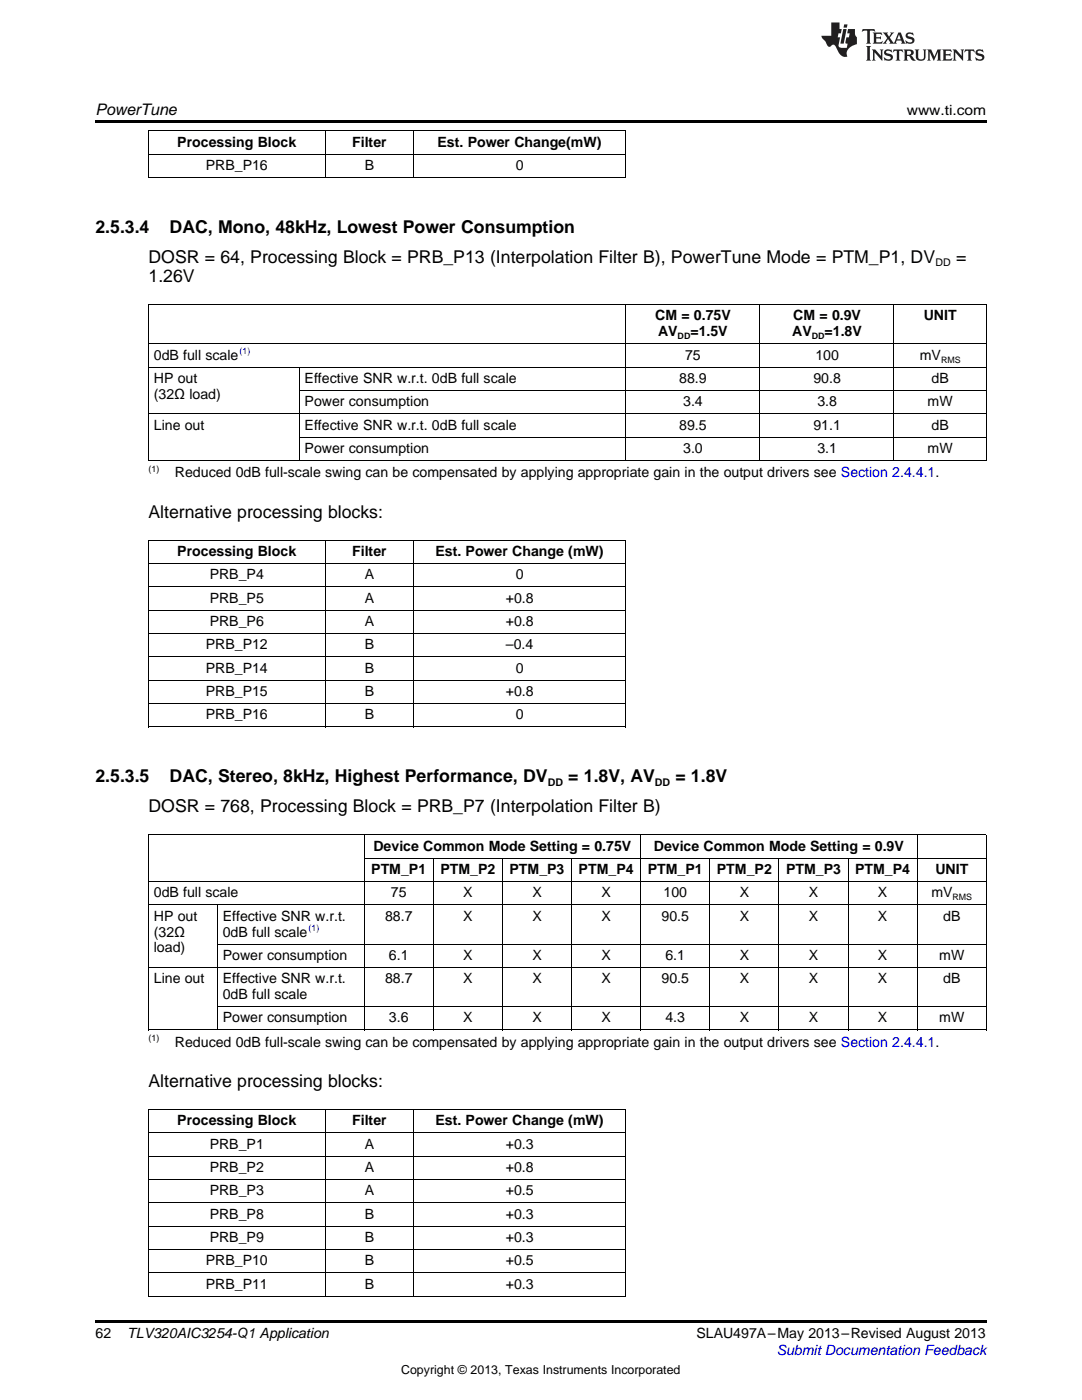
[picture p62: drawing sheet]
<svg xmlns="http://www.w3.org/2000/svg" width="216mm" height="279mm" viewBox="0 0 216 279" stroke-linecap="round" stroke-linejoin="round" font-family="sans-serif">
<defs><g id="words">
<g font-size="3.5">
<text x="19" y="46.4">2.5.3.4</text>
<text x="33.8" y="46.4">DAC, Mono, 48kHz, Lowest Power Consumption</text>
<text x="29.6" y="52.4">DOSR = 64, Processing Block = PRB_P13 (Interpolation Filter B), PowerTune Mode = PTM_P1, DV</text>
<text x="190.8" y="52.4">=</text>
<text x="29.6" y="56.3">1.26V</text>
<text x="29.6" y="103.3">Alternative processing blocks:</text>
<text x="19" y="156.1">2.5.3.5</text>
<text x="33.8" y="156.1">DAC, Stereo, 8kHz, Highest Performance, DV</text>
<text x="113.4" y="156.1">= 1.8V, AV</text>
<text x="134.8" y="156.1">= 1.8V</text>
<text x="29.6" y="162.1">DOSR = 768, Processing Block = PRB_P7 (Interpolation Filter B)</text>
<text x="29.6" y="216.9">Alternative processing blocks:</text>
</g>
<text font-size="3.2" x="19" y="23">PowerTune</text>
<g font-size="2.8">
<text x="180.9" y="23">www.ti.com</text>
<text x="35.4" y="29.2">Processing Block</text>
<text x="70.3" y="29.2">Filter</text>
<text x="87.3" y="29.2">Est. Power Change(mW)</text>
<text x="41.1" y="33.9">PRB_P16</text>
<text x="72.8" y="33.9">B</text>
<text x="102.9" y="33.9">0</text>
<text x="130.7" y="64">CM = 0.75V</text>
<text x="158.3" y="64">CM = 0.9V</text>
<text x="184.3" y="64">UNIT</text>
<text x="30.7" y="71.8">0dB full scale</text>
<text x="131.3" y="67.1">AV</text>
<text x="136.7" y="71.8">75</text>
<text x="137.8" y="67.1">=1.5V</text>
<text x="158.1" y="67.1">AV</text>
<text x="162.7" y="71.8">100</text>
<text x="164.5" y="67.1">=1.8V</text>
<text x="183.6" y="71.8">mV</text>
<text x="30.7" y="76.4">HP out</text>
<text x="60.8" y="76.4">Effective SNR w.r.t. 0dB full scale</text>
<text x="135.5" y="76.4">88.9</text>
<text x="162.3" y="76.4">90.8</text>
<text x="185.9" y="76.4">dB</text>
<text x="30.7" y="79.6">(32Ω load)</text>
<text x="60.8" y="81.1">Power consumption</text>
<text x="136.3" y="81.1">3.4</text>
<text x="163.1" y="81.1">3.8</text>
<text x="185.1" y="81.1">mW</text>
<text x="30.7" y="85.8">Line out</text>
<text x="60.8" y="85.8">Effective SNR w.r.t. 0dB full scale</text>
<text x="135.5" y="85.8">89.5</text>
<text x="162.3" y="85.8">91.1</text>
<text x="185.9" y="85.8">dB</text>
<text x="34.9" y="95.3">Reduced 0dB full-scale swing can be compensated by applying appropriate gain in the output drivers see Section 2.4.4.1.</text>
<text x="60.8" y="90.4">Power consumption</text>
<text x="136.3" y="90.4">3.0</text>
<text x="163.1" y="90.4">3.1</text>
<text x="185.1" y="90.4">mW</text>
<text x="35.4" y="111">Processing Block</text>
<text x="70.3" y="111">Filter</text>
<text x="86.9" y="111">Est. Power Change (mW)</text>
<text x="41.8" y="115.6">PRB_P4</text>
<text x="72.8" y="115.6">A</text>
<text x="102.9" y="115.6">0</text>
<text x="41.8" y="120.3">PRB_P5</text>
<text x="41.8" y="125">PRB_P6</text>
<text x="72.8" y="120.3">A</text>
<text x="72.8" y="125">A</text>
<text x="100.9" y="120.3">+0.8</text>
<text x="100.9" y="125">+0.8</text>
<text x="41.1" y="129.6">PRB_P12</text>
<text x="72.8" y="129.6">B</text>
<text x="101" y="129.6">–0.4</text>
<text x="41.1" y="134.3">PRB_P14</text>
<text x="72.8" y="134.3">B</text>
<text x="102.9" y="134.3">0</text>
<text x="41.1" y="138.9">PRB_P15</text>
<text x="41.1" y="143.6">PRB_P16</text>
<text x="72.8" y="138.9">B</text>
<text x="72.8" y="143.6">B</text>
<text x="100.9" y="138.9">+0.8</text>
<text x="102.9" y="143.6">0</text>
<text x="74.5" y="169.8">Device Common Mode Setting = 0.75V</text>
<text x="130.5" y="169.8">Device Common Mode Setting = 0.9V</text>
<text x="30.7" y="179.1">0dB full scale</text>
<text x="74.1" y="174.4">PTM_P1</text>
<text x="78" y="179.1">75</text>
<text x="87.9" y="174.4">PTM_P2</text>
<text x="92.4" y="179.1">X</text>
<text x="101.7" y="174.4">PTM_P3</text>
<text x="106.2" y="179.1">X</text>
<text x="115.5" y="174.4">PTM_P4</text>
<text x="120" y="179.1">X</text>
<text x="129.3" y="174.4">PTM_P1</text>
<text x="132.4" y="179.1">100</text>
<text x="143.1" y="174.4">PTM_P2</text>
<text x="147.6" y="179.1">X</text>
<text x="156.8" y="174.4">PTM_P3</text>
<text x="161.4" y="179.1">X</text>
<text x="170.6" y="174.4">PTM_P4</text>
<text x="175.2" y="179.1">X</text>
<text x="185.8" y="179.1">mV</text>
<text x="186.7" y="174.4">UNIT</text>
<text x="30.7" y="183.7">HP out</text>
<text x="44.4" y="183.7">Effective SNR w.r.t.</text>
<text x="76.8" y="183.7">88.7</text>
<text x="92.4" y="183.7">X</text>
<text x="106.2" y="183.7">X</text>
<text x="120" y="183.7">X</text>
<text x="132" y="183.7">90.5</text>
<text x="147.6" y="183.7">X</text>
<text x="161.4" y="183.7">X</text>
<text x="175.2" y="183.7">X</text>
<text x="188.2" y="183.7">dB</text>
<text x="30.7" y="186.9">(32Ω</text>
<text x="30.7" y="190.1">load)</text>
<text x="44.4" y="186.9">0dB full scale</text>
<text x="44.4" y="191.6">Power consumption</text>
<text x="77.6" y="191.6">6.1</text>
<text x="92.4" y="191.6">X</text>
<text x="106.2" y="191.6">X</text>
<text x="120" y="191.6">X</text>
<text x="132.8" y="191.6">6.1</text>
<text x="147.6" y="191.6">X</text>
<text x="161.4" y="191.6">X</text>
<text x="175.2" y="191.6">X</text>
<text x="187.4" y="191.6">mW</text>
<text x="30.7" y="196.2">Line out</text>
<text x="44.4" y="196.2">Effective SNR w.r.t.</text>
<text x="76.8" y="196.2">88.7</text>
<text x="92.4" y="196.2">X</text>
<text x="106.2" y="196.2">X</text>
<text x="120" y="196.2">X</text>
<text x="132" y="196.2">90.5</text>
<text x="147.6" y="196.2">X</text>
<text x="161.4" y="196.2">X</text>
<text x="175.2" y="196.2">X</text>
<text x="188.2" y="196.2">dB</text>
<text x="44.4" y="199.4">0dB full scale</text>
<text x="34.9" y="208.9">Reduced 0dB full-scale swing can be compensated by applying appropriate gain in the output drivers see Section 2.4.4.1.</text>
<text x="44.4" y="204">Power consumption</text>
<text x="77.6" y="204">3.6</text>
<text x="92.4" y="204">X</text>
<text x="106.2" y="204">X</text>
<text x="120" y="204">X</text>
<text x="132.8" y="204">4.3</text>
<text x="147.6" y="204">X</text>
<text x="161.4" y="204">X</text>
<text x="175.2" y="204">X</text>
<text x="187.4" y="204">mW</text>
<text x="35.4" y="224.6">Processing Block</text>
<text x="70.3" y="224.6">Filter</text>
<text x="86.9" y="224.6">Est. Power Change (mW)</text>
<text x="41.8" y="229.3">PRB_P1</text>
<text x="41.8" y="233.9">PRB_P2</text>
<text x="72.8" y="229.3">A</text>
<text x="72.8" y="233.9">A</text>
<text x="100.9" y="229.3">+0.3</text>
<text x="100.9" y="233.9">+0.8</text>
<text x="41.8" y="238.6">PRB_P3</text>
<text x="72.8" y="238.6">A</text>
<text x="100.9" y="238.6">+0.5</text>
<text x="41.8" y="243.2">PRB_P8</text>
<text x="72.8" y="243.2">B</text>
<text x="100.9" y="243.2">+0.3</text>
<text x="41.8" y="247.9">PRB_P9</text>
<text x="72.8" y="247.9">B</text>
<text x="100.9" y="247.9">+0.3</text>
<text x="41.1" y="252.6">PRB_P10</text>
<text x="41.1" y="257.2">PRB_P11</text>
<text x="72.8" y="252.6">B</text>
<text x="72.8" y="257.2">B</text>
<text x="100.9" y="252.6">+0.5</text>
<text x="100.9" y="257.2">+0.3</text>
<text x="19" y="267">62</text>
<text x="25.4" y="267.1">TLV320AIC3254-Q1 Application</text>
<text x="139" y="267.1">SLAU497A–May 2013–Revised August 2013</text>
</g>
<text font-size="2.8" fill="#00f" x="155" y="270.4">Submit Documentation Feedback</text>
<text font-size="2.5" x="80" y="274.2">Copyright © 2013, Texas Instruments Incorporated</text>
<g font-size="2.1">
<text x="186.7" y="53.1">DD</text>
<text x="109.3" y="156.8">DD</text>
<text x="130.7" y="156.8">DD</text>
</g>
<g font-size="1.8" fill="#00f">
<text x="47.8" y="70.7">(1)</text>
<text x="61.6" y="185.8">(1)</text>
</g>
<g font-size="1.8">
<text x="135.2" y="67.7">DD</text>
<text x="162" y="67.7">DD</text>
<text x="187.8" y="72.4">RMS</text>
<text x="29.6" y="94.2">(1)</text>
<text x="190.1" y="179.6">RMS</text>
<text x="29.6" y="207.8">(1)</text>
</g>
</g></defs>
<path d="M19 24h177.8v.6h-177.8zM19 263.5h177.8v.6h-177.8z" fill="#000"/>
<g fill="none" stroke="#000" stroke-width=".2">
<path d="M29.6 35.4h95.3M29.6 30.7h95.3M29.6 26.1h95.3M29.7 26.1v9.4M64.9 26.1v9.4M82.5 26.1v9.4M124.8 26.1v9.4M29.6 73.3h167.2M29.6 68.6h167.2M29.6 60.8h167.2M29.7 60.9v31.1M59.7 73.3v18.7"/>
<path d="M59.7 77.9h137.1M124.9 60.9v31.1M151.6 60.9v31.1M178.4 60.9v31.1M196.8 60.9v31.1M29.6 91.9h167.2M29.6 82.6h167.2M59.7 87.3h137.1M29.6 117.1h95.3M29.6 112.5h95.3M29.6 107.8h95.3M29.7 107.9v37.2"/>
<path d="M64.9 107.9v37.2M82.5 107.9v37.2M124.8 107.9v37.2M29.6 135.8h95.3M29.6 131.1h95.3M29.6 126.5h95.3M29.6 121.8h95.3M29.6 145.1h95.3M29.6 140.4h95.3M29.6 175.9h167.2M29.6 166.6h167.2M29.7 166.7v38.9"/>
<path d="M72.7 166.7v38.9M72.7 171.3h124.1M86.4 171.3v34.3M100.2 171.3v34.3M114 171.3v34.3M127.8 166.7v38.9M141.6 171.3v34.3M155.4 171.3v34.3M169.2 171.3v34.3M183 166.7v38.9M196.8 166.7v38.9M29.6 193.1h167.2"/>
<path d="M29.6 180.6h167.2M43.3 180.6v25M43.4 188.4h153.4M29.6 205.5h167.2M43.4 200.9h153.4M29.6 235.4h95.3M29.6 230.8h95.3M29.6 226.1h95.3M29.6 221.5h95.3M29.7 221.5v37.3M64.9 221.5v37.3M82.5 221.5v37.3"/>
<path d="M124.8 221.5v37.3M29.6 258.7h95.3M29.6 254.1h95.3M29.6 249.4h95.3M29.6 244.7h95.3M29.6 240.1h95.3"/>
</g>
<g fill="#231f20">
<path d="M172.1 5.8l-.1 .6 .5-.3h.5v.2v2.1l-.2 .3h1l-.2-.3v-2.1v-.2h.6l.4 .3-.1-.6zM174.1 6.5l.3 .4v1.5l-.3 .3h1.9l.1-.5a1.04 1.04 0 0 1-1.3 .1v-.6h.6l.4 .2v-.7l-.4 .2h-.6l.1-.6h.7l.4 .2-.1-.5zM176.1 6.5l.9 1.1-.9 1.1h.8l-.1-.2 .4-.7 .4 .7-.2 .2h1.6l-.2-.2 .1-.4h.9l.2 .4-.2 .2h.9l-.2-.3-.8-1.9h-.5l-.9 2.1-.7-1.1 .8-1h-.8l.1 .3-.3 .5-.4-.6 .2-.2zM179.4 6.9l.3 .9h-.7zM180.9 6.6a.63 .63 0 0 0-.2 .7 .63 .63 0 0 0 .6 .4l.6 .2 .1 .2a.75 .75 0 0 1-.7 .4 .75 .75 0 0 1-.6-.5l.1 .7 .2-.1a1.11 1.11 0 0 0 1.5-.5 1.13 1.13 0 0 0-1.3-.9l-.1-.3a1.04 1.04 0 0 1 1.2 .2l-.1-.6-.2 .1-.5-.1zM172.8 9.2l.3 .3v2.2l-.3 .4h1l-.2-.4v-2.2l.2-.3zM174 9.9l.2 .3v1.5l-.2 .4h.7l-.2-.4v-1.3l1.6 1.7v-1.9l.2-.3h-.7l.2 .3v.9l-1.2-1.2zM176.6 10a.62 .62 0 0 0-.2 .7 .62 .62 0 0 0 .6 .4l.6 .2 .1 .2a.76 .76 0 0 1-.7 .4 .76 .76 0 0 1-.6-.5l.1 .7 .1-.1a1.11 1.11 0 0 0 1.6-.6 1.13 1.13 0 0 0-1.3-.8l-.1-.3a1.04 1.04 0 0 1 1.2 .1l-.1-.5-.2 .1-.5-.2zM178.3 9.9l-.1 .6a.61 .61 0 0 1 .7-.3v1.5l-.2 .4h1l-.3-.4v-1.5a.63 .63 0 0 1 .8 .3l-.1-.6zM180.3 9.9l.2 .3v1.5l-.2 .4h.9l-.2-.2v-.7l.6 .2a.76 .76 0 0 0 1.1 .6l-1-.9a.58 .58 0 0 0 .6-.6 .58 .58 0 0 0-.5-.6zM181 10.2l.1-.1a.45 .45 0 0 1 .6 .1 .45 .45 0 0 1 .1 .5l-.8 .2zM182.5 9.9l.2 .2a2.17 2.17 0 0 0 .4 1.9 .99 .99 0 0 0 1.6-.7v-1.1l.2-.3h-.8l.2 .2a1.92 1.92 0 0 1-.2 1.7 .6 .6 0 0 1-.9-.5v-1.1l.2-.3zM185 9.9l.2 .3v1.5l-.2 .4h.7l-.2-.4v-1.4l.8 1.8 .8-1.8v1.4l-.2 .4h1l-.3-.4v-1.5l.3-.3h-.8l-.7 1.4-.6-1.4zM188 9.9l.2 .3v1.5l-.2 .4h1.8l.2-.6a1.04 1.04 0 0 1-1.3 .2v-.6h.6l.4 .1v-.6l-.4 .2h-.6l.1-.6h.7l.4 .2-.1-.5zM190.1 9.9l.2 .3v1.5l-.2 .4h.7l-.2-.4v-1.3l1.6 1.7v-1.9l.2-.3h-.7l.2 .3v.9l-1.1-1.2zM192.6 9.9l-.1 .6a.61 .61 0 0 1 .7-.3v1.5l-.2 .4h.9l-.2-.4v-1.5a.63 .63 0 0 1 .8 .3l-.2-.6zM194.9 10a.62 .62 0 0 0-.2 .7 .62 .62 0 0 0 .6 .4l.5 .2 .2 .2a.76 .76 0 0 1-.7 .4 .76 .76 0 0 1-.7-.5l.2 .7 .1-.1a1.11 1.11 0 0 0 1.5-.6 1.13 1.13 0 0 0-1.2-.8l-.1-.3a1.04 1.04 0 0 1 1.2 .1l-.2-.5-.2 .1-.5-.2z"/>
<path d="M165.9 4.5v2.6h-2l.1 .4 .8 .9a.91 .91 0 0 0 .9 .9 .56 .56 0 0 1 .5-.4 .56 .56 0 0 1 .5 .3l.4 .8a1.53 1.53 0 0 0 2 1.3 1.54 1.54 0 0 1 1-2.1l.9-.4-.1-1.4a1.52 1.52 0 0 1-.3-1.6h-1.4l-.2 .9h.5l-.1 .8h-.5l-.2 .9v.2l.4 .1-.1 .9a1.93 1.93 0 0 1-1.7-.3l.3-1.8h-.4l.1-.8h.5l.2-.9h-.5v-1.3zM168.3 5.8l-.6 2.9h.7l.5-2.9zM168.4 4.9l-.1 .6h.7l.1-.6z"/>
</g>
<use href="#words"/>
</svg>
